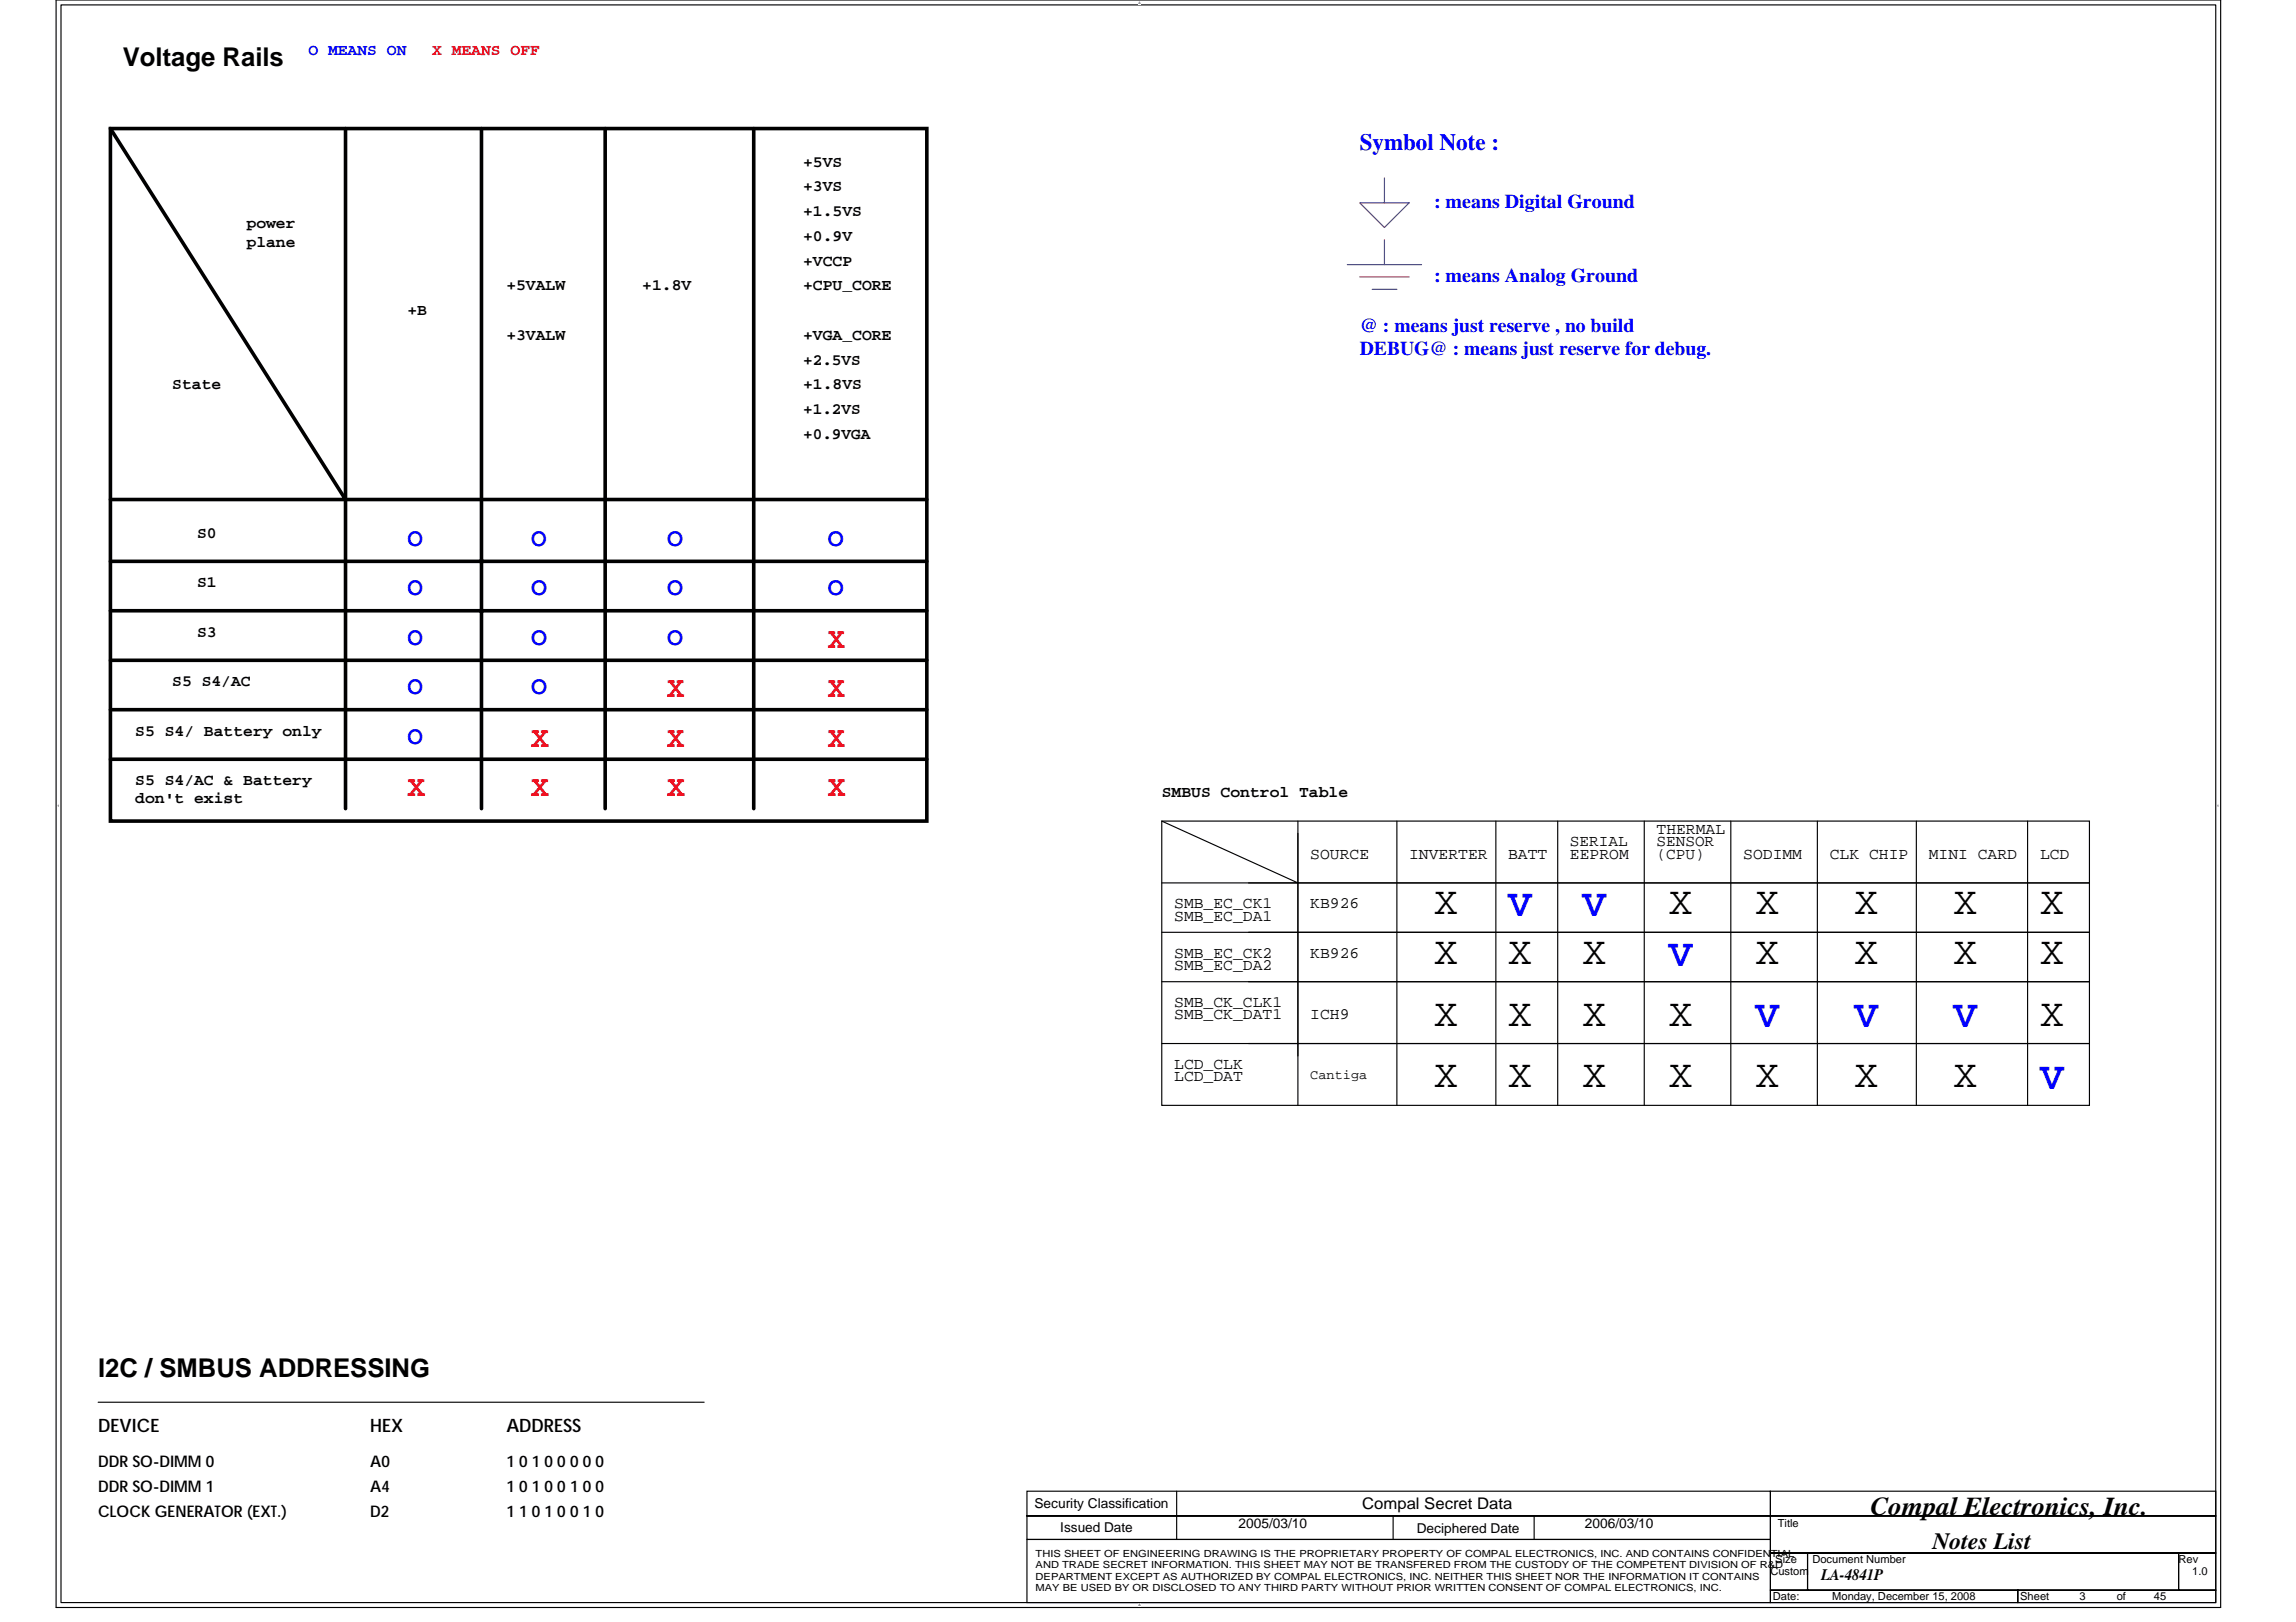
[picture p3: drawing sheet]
<svg xmlns="http://www.w3.org/2000/svg" width="297mm" height="210mm" viewBox="0 0 297 210" stroke-linecap="round" stroke-linejoin="round" font-family="sans-serif">
<defs><g id="words">
<g font-size="5.1">
<text x="185.5" y="118.3">X</text>
<text x="215.9" y="118.3">X</text>
<text x="227.1" y="118.3">X</text>
<text x="239.9" y="118.3">X</text>
<text x="252.7" y="118.3">X</text>
<text x="263.9" y="118.3">X</text>
<text x="185.5" y="124.7">X</text>
<text x="195.1" y="124.7">X</text>
<text x="204.7" y="124.7">X</text>
<text x="227.1" y="124.7">X</text>
<text x="239.9" y="124.7">X</text>
<text x="252.7" y="124.7">X</text>
<text x="263.9" y="124.7">X</text>
<text x="185.5" y="132.7">X</text>
<text x="195.1" y="132.7">X</text>
<text x="204.7" y="132.7">X</text>
<text x="215.9" y="132.7">X</text>
<text x="263.9" y="132.7">X</text>
<text x="185.5" y="140.7">X</text>
<text x="195.1" y="140.7">X</text>
<text x="204.7" y="140.7">X</text>
<text x="215.9" y="140.7">X</text>
<text x="227.1" y="140.7">X</text>
<text x="239.9" y="140.7">X</text>
<text x="252.7" y="140.7">X</text>
</g>
<g font-size="5.1" fill="#00f">
<text x="195.1" y="118.6">V</text>
<text x="204.7" y="118.6">V</text>
<text x="215.9" y="124.9">V</text>
<text x="227.1" y="132.9">V</text>
<text x="239.9" y="132.9">V</text>
<text x="252.7" y="132.9">V</text>
<text x="263.9" y="140.9">V</text>
</g>
<g font-size="3.8" fill="#f00">
<text x="107.1" y="83.8">X</text>
<text x="86.3" y="90.2">X</text>
<text x="107.1" y="90.2">X</text>
<text x="68.7" y="96.6">X</text>
<text x="86.3" y="96.6">X</text>
<text x="107.1" y="96.6">X</text>
<text x="52.7" y="103">X</text>
<text x="68.7" y="103">X</text>
<text x="86.3" y="103">X</text>
<text x="107.1" y="103">X</text>
</g>
<g font-size="3.3">
<text x="15.9" y="8.5">Voltage Rails</text>
<text x="12.7" y="178.1">I2C / SMBUS ADDRESSING</text>
<text x="242" y="196">Compal Electronics, Inc.</text>
</g>
<g font-size="3.3" fill="#00f">
<text x="52.7" y="70.6">O</text>
<text x="68.7" y="70.6">O</text>
<text x="86.3" y="70.6">O</text>
<text x="107.1" y="70.6">O</text>
<text x="52.7" y="77">O</text>
<text x="68.7" y="77">O</text>
<text x="86.3" y="77">O</text>
<text x="107.1" y="77">O</text>
<text x="52.7" y="83.4">O</text>
<text x="68.7" y="83.4">O</text>
<text x="86.3" y="83.4">O</text>
<text x="52.7" y="89.8">O</text>
<text x="68.7" y="89.8">O</text>
<text x="52.7" y="96.2">O</text>
</g>
<text font-size="3" fill="#00f" x="175.9" y="19.4">Symbol Note :</text>
<text font-size="3" x="250" y="200.5">Notes List</text>
<g font-size="2.5" fill="#00f">
<text x="185.5" y="26.9">: means Digital Ground</text>
<text x="185.5" y="36.6">: means Analog Ground</text>
<text x="175.9" y="42.9">@ : means just reserve , no build</text>
<text x="175.9" y="45.9">DEBUG@ : means just reserve for debug.</text>
</g>
<g font-size="2.4">
<text x="12.7" y="185.4">DEVICE</text>
<text x="47.9" y="185.4">HEX</text>
<text x="65.5" y="185.4">ADDRESS</text>
</g>
<text font-size="2.1" fill="#00f" x="39.9" y="7.2">O MEANS ON</text>
<text font-size="2.1" fill="#f00" x="55.9" y="7.2">X MEANS OFF</text>
<g font-size="2.1">
<text x="103.9" y="21.6">+5VS</text>
<text x="31.9" y="29.6">power</text>
<text x="103.9" y="24.8">+3VS</text>
<text x="103.9" y="28">+1.5VS</text>
<text x="31.9" y="31.9">plane</text>
<text x="103.9" y="31.2">+0.9V</text>
<text x="103.9" y="34.4">+VCCP</text>
<text x="52.7" y="40.8">+B</text>
<text x="65.5" y="37.6">+5VALW</text>
<text x="83.1" y="37.6">+1.8V</text>
<text x="103.9" y="37.6">+CPU_CORE</text>
<text x="65.5" y="44">+3VALW</text>
<text x="103.9" y="44">+VGA_CORE</text>
<text x="103.9" y="47.2">+2.5VS</text>
<text x="22.3" y="50.4">State</text>
<text x="103.9" y="50.4">+1.8VS</text>
<text x="103.9" y="53.6">+1.2VS</text>
<text x="103.9" y="56.8">+0.9VGA</text>
<text x="25.5" y="69.6">S0</text>
<text x="25.5" y="76">S1</text>
<text x="25.5" y="82.4">S3</text>
<text x="22.3" y="88.8">S5 S4/AC</text>
<text x="17.5" y="95.2">S5 S4/ Battery only</text>
<text x="17.5" y="101.6">S5 S4/AC &amp; Battery</text>
<text x="17.5" y="103.9">don't exist</text>
<text x="150.3" y="103.2">SMBUS Control Table</text>
<text x="214.3" y="107.9">THERMAL</text>
<text x="169.5" y="111.1">SOURCE</text>
<text x="182.3" y="111.1">INVERTER</text>
<text x="195.1" y="111.1">BATT</text>
<text x="203.1" y="111.1">EEPROM</text>
<text x="203.1" y="109.5">SERIAL</text>
<text x="214.3" y="109.5">SENSOR</text>
<text x="214.3" y="111.1">(CPU)</text>
<text x="225.5" y="111.1">SODIMM</text>
<text x="236.7" y="111.1">CLK CHIP</text>
<text x="249.5" y="111.1">MINI CARD</text>
<text x="263.9" y="111.1">LCD</text>
<text x="151.9" y="117.5">SMB_EC_CK1</text>
<text x="151.9" y="119.1">SMB_EC_DA1</text>
<text x="169.5" y="117.5">KB926</text>
<text x="151.9" y="123.9">SMB_EC_CK2</text>
<text x="151.9" y="125.5">SMB_EC_DA2</text>
<text x="169.5" y="123.9">KB926</text>
<text x="151.9" y="130.3">SMB_CK_CLK1</text>
<text x="151.9" y="131.9">SMB_CK_DAT1</text>
<text x="169.5" y="131.9">ICH9</text>
<text x="151.9" y="138.3">LCD_CLK</text>
<text x="151.9" y="139.9">LCD_DAT</text>
<text x="12.7" y="189.8">DDR SO-DIMM 0</text>
<text x="47.9" y="189.8">A0</text>
<text x="65.5" y="189.8">1 0 1 0 0 0 0 0</text>
<text x="12.7" y="193">DDR SO-DIMM 1</text>
<text x="12.7" y="196.3">CLOCK GENERATOR (EXT.)</text>
<text x="47.9" y="193">A4</text>
<text x="47.9" y="196.3">D2</text>
<text x="65.5" y="196.3">1 1 0 1 0 0 1 0</text>
<text x="65.5" y="193">1 0 1 0 0 1 0 0</text>
<text x="176.2" y="195.3">Compal Secret Data</text>
<text x="235.6" y="204.4">LA-4841P</text>
</g>
<g font-size="1.8">
<text x="169.5" y="139.6">Cantiga</text>
<text x="133.8" y="195.2">Security Classification</text>
<text x="160.2" y="197.7">2005/03/10</text>
<text x="205" y="197.7">2006/03/10</text>
<text x="137.2" y="198.2">Issued Date</text>
<text x="183.3" y="198.4">Deciphered Date</text>
</g>
<g font-size="1.4">
<text x="230" y="197.6">Title</text>
<text x="229" y="203.9">Custom</text>
<text x="229.7" y="202.3">Size</text>
<text x="234.5" y="202.3">Document Number</text>
<text x="281.9" y="202.3">Rev</text>
<text x="283.6" y="203.9">1.0</text>
<text x="229.4" y="207.1">Date:</text>
<text x="237" y="207.1">Monday, December 15, 2008</text>
<text x="261.4" y="207.1">Sheet</text>
<text x="269" y="207.1">3</text>
<text x="273.9" y="207.1">of</text>
<text x="278.7" y="207.1">45</text>
</g>
<g font-size="1.3">
<text x="134" y="201.5">THIS SHEET OF ENGINEERING DRAWING IS THE PROPRIETARY PROPERTY OF COMPAL ELECTRONICS, INC. AND CONTAINS CONFIDENTIAL</text>
<text x="134" y="202.9">AND TRADE SECRET INFORMATION. THIS SHEET MAY NOT BE TRANSFERED FROM THE CUSTODY OF THE COMPETENT DIVISION OF R&amp;D</text>
<text x="134" y="204.4">DEPARTMENT EXCEPT AS AUTHORIZED BY COMPAL ELECTRONICS, INC. NEITHER THIS SHEET NOR THE INFORMATION IT CONTAINS</text>
<text x="134" y="205.9">MAY BE USED BY OR DISCLOSED TO ANY THIRD PARTY WITHOUT PRIOR WRITTEN CONSENT OF COMPAL ELECTRONICS, INC.</text>
</g>
<g font-size=".4">
<text x="147.3" y=".5">A</text>
<text x="7.4" y="104.4">1</text>
<text x="286.8" y="104.4">1</text>
<text x="147.3" y="207.9">A</text>
</g>
</g></defs>
<path d="M7.3 0h280v208h-280zM7.9 .6h278.8v206.8h-278.8z" fill="none" stroke="#000" stroke-width=".15"/>
<g fill="#fff">
<path d="M147.3 .1h.2v.5h-.2z"/>
<path d="M147.3 207.5h.2v.5h-.2z"/>
<path d="M7.4 104h.3v.5h-.3z"/>
<path d="M286.8 104h.3v.5h-.3z"/>
</g>
<g fill="none" stroke="#000" stroke-width=".15">
<path d="M150.3 106.3h120v36.7h-120zM150.3 114.3h120M150.3 106.3l17.6 8M167.9 106.3v36.7M180.7 106.3v36.7M193.5 106.3v36.7M201.5 106.3v36.7M212.7 106.3v36.7M223.9 106.3v36.7M235.1 106.3v36.7M247.9 106.3v36.7M262.3 106.3v36.7"/>
<path d="M150.3 135h120M150.3 120.6h120M150.3 127h120M12.7 181.5h78.4M132.9 193h96.1v3.2h-96.1zM132.9 196.2h96.1v3h-96.1zM132.9 199.2h96.1v8.2h-96.1zM152.2 193v6.2M180.2 196.2v3M198.5 196.2v3M229 193h57.7v3.2h-57.7zM229 196.2h57.7v4.8h-57.7z"/>
<path d="M229 201h4.8v4.8h-4.8zM229 205.8h32v1.6h-32zM233.8 201h48.1v4.8h-48.1zM261 205.8h25.7v1.6h-25.7zM281.9 201h4.8v4.8h-4.8z"/>
</g>
<path d="M14.3 16.6h105.6v89.7h-105.6zM14.3 16.6l30.4 48M44.7 16.6v88M62.3 16.6v88M78.3 16.6v88M97.5 16.6v88M14.3 72.6h105.6M14.3 79h105.6M14.3 64.6h105.6M14.3 91.8h105.6M14.3 85.4h105.6M14.3 98.3h105.6" fill="none" stroke="#000" stroke-width=".47"/>
<path d="M174.3 34.2h9.6M175.9 35.8h6.4M177.5 37.4h3.2M179.1 23v3.2h3.2l-3.2 3.2-3.2-3.2h3.2M179.1 31v3.2" fill="none" stroke="#800080" stroke-width=".15"/>
<use href="#words"/>
</svg>
